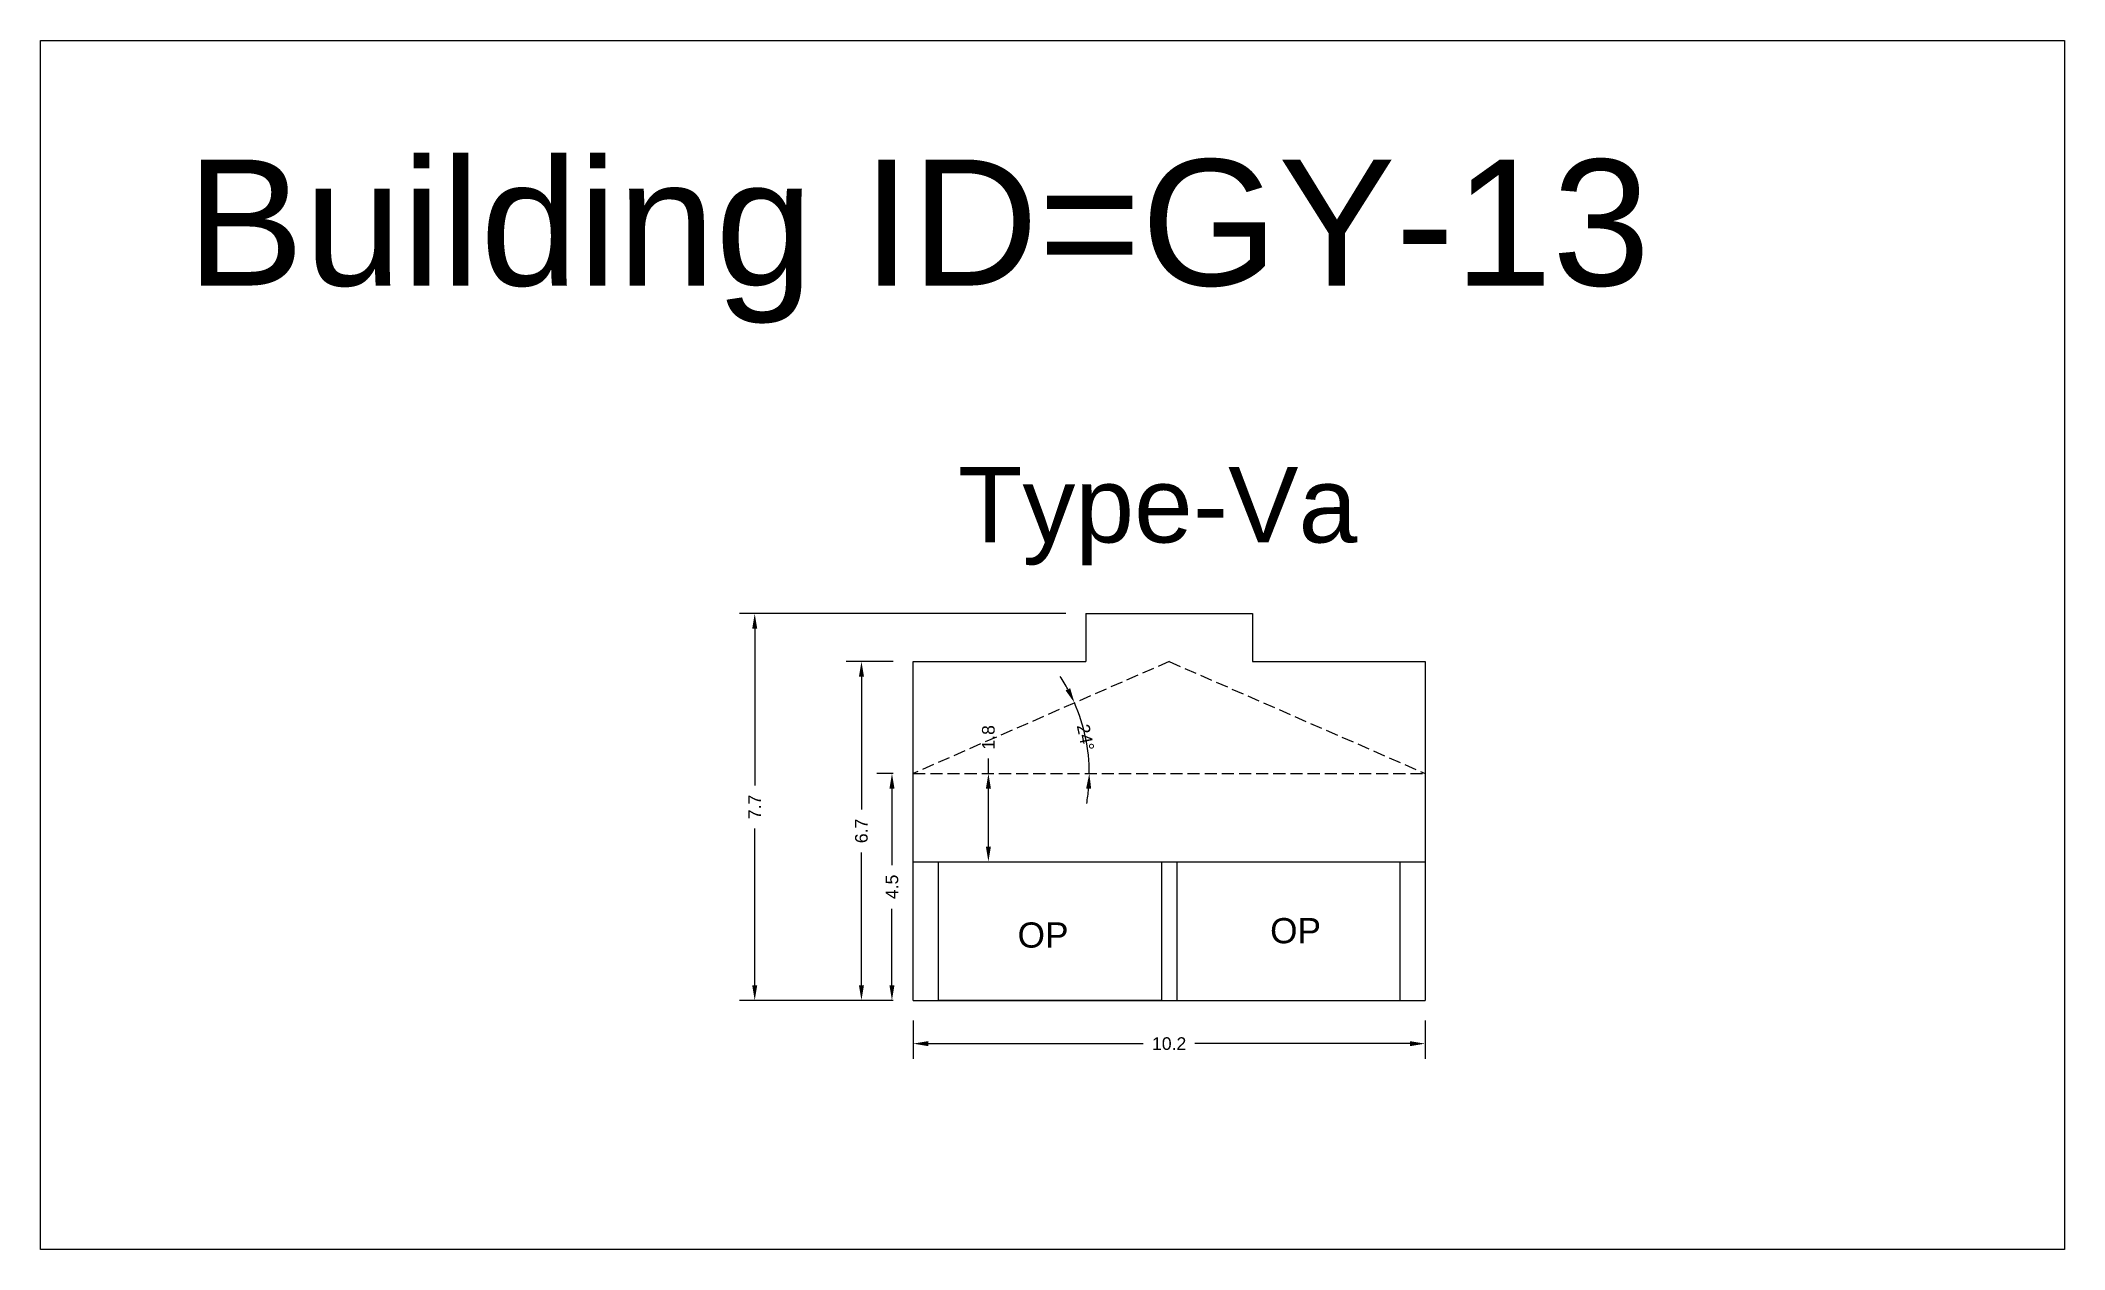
# Model space of a CAD drawing. Header units: metres. Extents: x 3416649 to 3417076, y -6712857 to -6712690.
# Drawn here: x 3416735.63 to 3416775.76, y -6712755 to -6712731.02 of the extents above; entities that cross this region are included whole.
import ezdxf

# ---------------------------------------------------------------- set-up
doc = ezdxf.new("R2010")
doc.units = ezdxf.units.M
doc.linetypes.add('ACAD_ISO02W100', pattern=[15, 12, -3])
doc.layers.add('Dotted', color=7, linetype='ACAD_ISO02W100', plot=False)
doc.styles.get("Standard").update_dxf_attribs({"font": 'arial.ttf'})
doc.dimstyles.new('ISO-25', dxfattribs={"dimtxt": 0.25, "dimasz": 0.3, "dimexe": 0.3, "dimexo": 0.4, "dimgap": 0.2, "dimtad": 0, "dimdec": 1, "dimdsep": 46, "dimtxsty": 'Standard', "dimcen": 2.5, "dimadec": 0, "dimazin": 0, "dimtfac": 1, "dimtdec": 1, "dimtmove": 0, "dimatfit": 3, "dimfxl": 1, "dimarcsym": 0})

# ---------------------------------------------------------------- blocks, each defined once
blk = doc.blocks.new('*D84')
at = {"color": 0, "lineweight": -2, "transparency": 16777216}
for p, q in [((3416752.533, -6712743.337), (3416751.607, -6712743.337)), ((3416751.907, -6712743.637), (3416751.907, -6712746.269)), ((3416751.907, -6712749.757), (3416751.907, -6712747.125)), ((3416752.533, -6712750.057), (3416751.607, -6712750.057))]:
    blk.add_line(p, q, dxfattribs=at)
at = {"color": 0, "transparency": 16777216}
for points in [[(3416751.857, -6712743.637), (3416751.957, -6712743.637), (3416751.907, -6712743.337)], [(3416751.857, -6712749.757), (3416751.957, -6712749.757), (3416751.907, -6712750.057)]]:
    blk.add_solid(points, dxfattribs=at)
at = {"layer": 'Defpoints', "color": 0, "transparency": 16777216}
for p in [(3416751.907, -6712743.337), (3416752.933, -6712743.337), (3416752.933, -6712750.057)]:
    blk.add_point(p, dxfattribs=at)
at = {"color": 0, "transparency": 16777216, "insert": (3416751.907, -6712746.697), "char_height": 0.25, "attachment_point": 5, "rotation": 90}
blk.add_mtext('6.7', dxfattribs=at)
blk = doc.blocks.new('*D85')
at = {"color": 0, "lineweight": -2, "transparency": 16777216}
for p, q in [((3416755.958, -6712742.387), (3416749.491, -6712742.387)), ((3416749.791, -6712742.687), (3416749.791, -6712745.796)), ((3416749.791, -6712749.757), (3416749.791, -6712746.649)), ((3416752.533, -6712750.057), (3416749.491, -6712750.057))]:
    blk.add_line(p, q, dxfattribs=at)
at = {"color": 0, "transparency": 16777216}
for points in [[(3416749.741, -6712742.687), (3416749.841, -6712742.687), (3416749.791, -6712742.387)], [(3416749.741, -6712749.757), (3416749.841, -6712749.757), (3416749.791, -6712750.057)]]:
    blk.add_solid(points, dxfattribs=at)
at = {"layer": 'Defpoints', "color": 0, "transparency": 16777216}
for p in [(3416749.791, -6712742.387), (3416756.358, -6712742.387), (3416752.933, -6712750.057)]:
    blk.add_point(p, dxfattribs=at)
at = {"color": 0, "transparency": 16777216, "insert": (3416749.791, -6712746.222), "char_height": 0.25, "attachment_point": 5, "rotation": 90}
blk.add_mtext('7.7', dxfattribs=at)
blk = doc.blocks.new('*D86')
at = {"color": 0, "lineweight": -2, "transparency": 16777216}
for p, q in [((3416752.933, -6712750.457), (3416752.933, -6712751.216)), ((3416763.083, -6712750.457), (3416763.083, -6712751.216)), ((3416753.233, -6712750.916), (3416757.496, -6712750.916)), ((3416762.783, -6712750.916), (3416758.519, -6712750.916))]:
    blk.add_line(p, q, dxfattribs=at)
at = {"color": 0, "transparency": 16777216}
for points in [[(3416753.233, -6712750.866), (3416753.233, -6712750.966), (3416752.933, -6712750.916)], [(3416762.783, -6712750.866), (3416762.783, -6712750.966), (3416763.083, -6712750.916)]]:
    blk.add_solid(points, dxfattribs=at)
at = {"layer": 'Defpoints', "color": 0, "transparency": 16777216}
for p in [(3416752.933, -6712750.057), (3416763.083, -6712750.057), (3416763.083, -6712750.916)]:
    blk.add_point(p, dxfattribs=at)
at = {"color": 0, "transparency": 16777216, "insert": (3416758.008, -6712750.916), "char_height": 0.25, "attachment_point": 5}
blk.add_mtext('10.2', dxfattribs=at)
blk = doc.blocks.new('*D87')
at = {"color": 0, "lineweight": -2, "transparency": 16777216}
for start, end in [(28.5499, 33.4734), (0, 23.6264), (350.153, 355.0765)]:
    blk.add_arc((3416752.933, -6712745.557), 3.492, start, end, dxfattribs=at)
at = {"color": 0, "transparency": 16777216}
for points in [[(3416756.045, -6712743.866), (3416755.955, -6712743.91), (3416756.132, -6712744.157)], [(3416756.362, -6712745.855), (3416756.462, -6712745.859), (3416756.425, -6712745.557)]]:
    blk.add_solid(points, dxfattribs=at)
at = {"layer": 'Defpoints', "color": 0, "transparency": 16777216}
for p in [(3416758.008, -6712743.337), (3416756.392, -6712745.079), (3416752.933, -6712745.557), (3416752.933, -6712745.557), (3416763.083, -6712745.557)]:
    blk.add_point(p, dxfattribs=at)
at = {"color": 0, "transparency": 16777216, "insert": (3416756.351, -6712744.842), "char_height": 0.25, "attachment_point": 5, "rotation": 281.8132}
blk.add_mtext('24°', dxfattribs=at)
blk = doc.blocks.new('*D83')
at = {"color": 0, "lineweight": -2, "transparency": 16777216}
for p, q in [((3416752.533, -6712745.557), (3416752.212, -6712745.557)), ((3416752.512, -6712745.857), (3416752.512, -6712747.374)), ((3416752.512, -6712749.757), (3416752.512, -6712748.241)), ((3416752.533, -6712750.057), (3416752.212, -6712750.057))]:
    blk.add_line(p, q, dxfattribs=at)
at = {"color": 0, "transparency": 16777216}
for points in [[(3416752.462, -6712745.857), (3416752.562, -6712745.857), (3416752.512, -6712745.557)], [(3416752.462, -6712749.757), (3416752.562, -6712749.757), (3416752.512, -6712750.057)]]:
    blk.add_solid(points, dxfattribs=at)
at = {"layer": 'Defpoints', "color": 0, "transparency": 16777216}
for p in [(3416752.512, -6712745.557), (3416752.933, -6712745.557), (3416752.933, -6712750.057)]:
    blk.add_point(p, dxfattribs=at)
at = {"color": 0, "transparency": 16777216, "insert": (3416752.512, -6712747.807), "char_height": 0.25, "attachment_point": 5, "rotation": 90}
blk.add_mtext('4.5', dxfattribs=at)
blk = doc.blocks.new('*D88')
at = {"color": 0, "lineweight": -2, "transparency": 16777216}
for p, q in [((3416754.424, -6712745.557), (3416754.424, -6712745.257)), ((3416754.046, -6712745.557), (3416754.124, -6712745.557)), ((3416754.424, -6712747.007), (3416754.424, -6712745.857)), ((3416754.046, -6712747.307), (3416754.124, -6712747.307))]:
    blk.add_line(p, q, dxfattribs=at)
at = {"color": 0, "transparency": 16777216}
for points in [[(3416754.374, -6712745.857), (3416754.474, -6712745.857), (3416754.424, -6712745.557)], [(3416754.374, -6712747.007), (3416754.474, -6712747.007), (3416754.424, -6712747.307)]]:
    blk.add_solid(points, dxfattribs=at)
at = {"layer": 'Defpoints', "color": 0, "transparency": 16777216}
for p in [(3416754.424, -6712745.557), (3416754.446, -6712745.557), (3416754.446, -6712747.307)]:
    blk.add_point(p, dxfattribs=at)
at = {"color": 0, "transparency": 16777216, "insert": (3416754.424, -6712744.841), "char_height": 0.25, "attachment_point": 5, "rotation": 90}
blk.add_mtext('1.8', dxfattribs=at)

msp = doc.modelspace()

# ---------------------------------------------------------------- linework, layer by layer
for points in [[(3416735.629, -6712731.019), (3416775.761, -6712731.019), (3416775.761, -6712754.999), (3416735.629, -6712754.999)], [(3416753.433, -6712747.307), (3416757.858, -6712747.307), (3416757.858, -6712750.057), (3416753.433, -6712750.057)]]:
    msp.add_lwpolyline(points, close=True)
for points in [[(3416756.358, -6712742.387), (3416759.658, -6712742.387)], [(3416756.358, -6712742.387), (3416756.358, -6712743.337)], [(3416759.658, -6712742.387), (3416759.658, -6712743.337)], [(3416752.933, -6712743.337), (3416756.358, -6712743.337)], [(3416752.933, -6712750.057), (3416752.933, -6712743.337)], [(3416759.658, -6712743.337), (3416763.083, -6712743.337)], [(3416763.083, -6712743.337), (3416763.083, -6712750.057)], [(3416752.933, -6712747.307), (3416763.083, -6712747.307)], [(3416753.433, -6712750.057), (3416753.433, -6712747.307)], [(3416757.858, -6712747.307), (3416757.858, -6712750.057)], [(3416758.158, -6712747.307), (3416758.158, -6712750.057)], [(3416762.583, -6712747.307), (3416762.583, -6712750.057)], [(3416752.933, -6712750.057), (3416763.083, -6712750.057)]]:
    msp.add_lwpolyline(points)
at = {"layer": 'Dotted', "ltscale": 0.02}
for points in [[(3416758.008, -6712743.337), (3416752.933, -6712745.557)], [(3416758.008, -6712743.337), (3416763.083, -6712745.557)], [(3416752.933, -6712745.557), (3416763.083, -6712745.557)]]:
    msp.add_lwpolyline(points, dxfattribs=at)

# ---------------------------------------------------------------- texts
at = {"attachment_point": 1}
for s, width, heights, insert, char_height in [('Building ID=GY-13', 67.86454, [0.517], (3416738.526, -6712733.38), 2.5), ('Type-Va ', 9.99112, [0.517], (3416753.82, -6712739.476), 1.5), ('OP', 1.17554, [0], (3416760.01, -6712748.425), 0.5), ('OP', 1.17554, [0], (3416755.003, -6712748.511), 0.5)]:
    msp.add_mtext_dynamic_manual_height_columns(s, width=width, gutter_width=12.5, heights=heights, dxfattribs=dict(at, insert=insert, char_height=char_height))

# ---------------------------------------------------------------- dimensions: what is measured, and where the dimension line sits
for base, p1, p2, picture, middle in [((3416749.791, -6712742.387), (3416752.933, -6712750.057), (3416756.358, -6712742.387), '*D85', (3416749.791, -6712746.222)), ((3416751.907, -6712743.337), (3416752.933, -6712750.057), (3416752.933, -6712743.337), '*D84', (3416751.907, -6712746.697)), ((3416754.424485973, -6712745.557090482), (3416754.446387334, -6712747.307090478), (3416754.446387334, -6712745.557090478), '*D88', (3416754.42448597, -6712744.841026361)), ((3416752.512, -6712745.557), (3416752.933, -6712750.057), (3416752.933, -6712745.557), '*D83', (3416752.512, -6712747.807))]:
    dim = msp.add_linear_dim(base=base, p1=p1, p2=p2, angle=90, dimstyle='ISO-25')
    dim.commit()
    dim.dimension.update_dxf_attribs({"geometry": picture, "text_midpoint": middle})
dim = msp.add_angular_dim_2l(base=(3416756.392, -6712745.079), line1=((3416752.933, -6712745.557), (3416763.083, -6712745.557)), line2=((3416758.008, -6712743.337), (3416752.933, -6712745.557)), dimstyle='ISO-25')
dim.commit()
dim.dimension.update_dxf_attribs({"geometry": '*D87', "text_midpoint": (3416756.351, -6712744.842)})
dim = msp.add_linear_dim(base=(3416763.08251334, -6712750.91643295), p1=(3416752.93251335, -6712750.05709048), p2=(3416763.08251334, -6712750.05709048), dimstyle='ISO-25')
dim.commit()
dim.dimension.update_dxf_attribs({"geometry": '*D86', "text_midpoint": (3416758.00751335, -6712750.91643295)})

doc.saveas('drawing.dxf')
